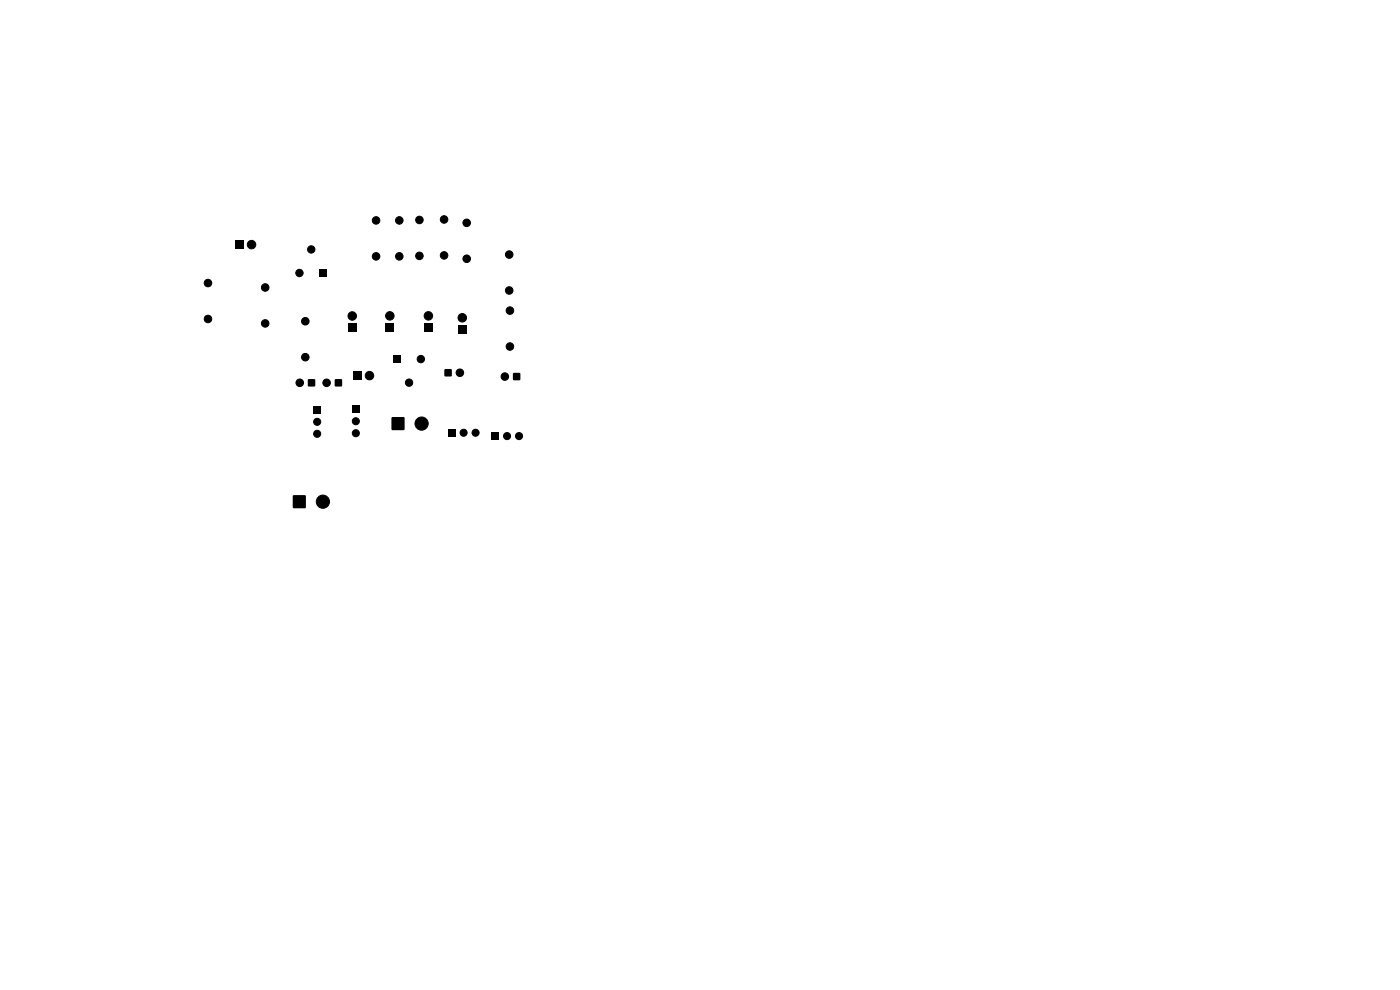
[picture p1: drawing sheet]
<svg xmlns="http://www.w3.org/2000/svg" width="297mm" height="210mm" viewBox="0 0 297 210" stroke-linecap="round" stroke-linejoin="round" font-family="sans-serif">
<g fill="#000" stroke="#000" stroke-width=".21">
<circle cx="53.4" cy="51.9" r=".9"/>
<circle cx="63.5" cy="57.9" r=".78"/>
<circle cx="66" cy="52.9" r=".78"/>
<circle cx="79.8" cy="46.8" r=".8"/>
<circle cx="79.8" cy="54.4" r=".8"/>
<circle cx="84.7" cy="54.4" r=".8"/>
<circle cx="84.7" cy="46.8" r=".8"/>
<circle cx="89" cy="46.7" r=".8"/>
<circle cx="89" cy="54.3" r=".8"/>
<circle cx="94.2" cy="46.6" r=".8"/>
<circle cx="94.2" cy="54.2" r=".8"/>
<circle cx="99" cy="47.3" r=".8"/>
<circle cx="99" cy="54.9" r=".8"/>
<circle cx="108" cy="54" r=".8"/>
<circle cx="44.1" cy="60" r=".8"/>
<circle cx="44.1" cy="67.7" r=".8"/>
<circle cx="56.3" cy="61" r=".8"/>
<circle cx="56.3" cy="68.6" r=".8"/>
<circle cx="64.8" cy="75.8" r=".8"/>
<circle cx="64.8" cy="68.1" r=".8"/>
<circle cx="74.7" cy="67" r=".9"/>
<circle cx="78.4" cy="79.7" r=".9"/>
<circle cx="82.7" cy="67" r=".9"/>
<circle cx="89.3" cy="76.2" r=".78"/>
<circle cx="90.9" cy="67" r=".9"/>
<circle cx="97.6" cy="79.1" r=".8"/>
<circle cx="98.1" cy="67.4" r=".9"/>
<circle cx="107.1" cy="79.9" r=".8"/>
<circle cx="108" cy="61.6" r=".8"/>
<circle cx="108.2" cy="65.9" r=".8"/>
<circle cx="108.2" cy="73.5" r=".8"/>
<circle cx="63.6" cy="81.2" r=".8"/>
<circle cx="67.3" cy="92" r=".75"/>
<circle cx="67.3" cy="89.5" r=".75"/>
<circle cx="69.3" cy="81.2" r=".8"/>
<circle cx="75.5" cy="89.4" r=".75"/>
<circle cx="75.5" cy="91.9" r=".75"/>
<circle cx="86.8" cy="81.2" r=".78"/>
<circle cx="89.4" cy="89.9" r="1.4"/>
<circle cx="98.3" cy="91.8" r=".75"/>
<circle cx="100.9" cy="91.8" r=".75"/>
<circle cx="107.6" cy="92.5" r=".75"/>
<circle cx="110.1" cy="92.5" r=".75"/>
<circle cx="68.5" cy="106.4" r="1.4"/>
</g>
<g fill="#000">
<path d="M49.9 51h1.8v1.8h-1.8zM67.7 57.1h1.6v1.6h-1.6zM73.8 68.7h1.8v1.8h-1.8zM83.5 75.4h1.6v1.6h-1.6zM81.8 68.6h1.8v1.8h-1.8zM90 68.6h1.8v1.8h-1.8zM94.3 78.3h1.5v1.5h-1.5zM97.2 69.1h1.8v1.8h-1.8zM66.5 86.2h1.5v1.5h-1.5zM65.4 80.5h1.4v1.4h-1.4zM71.1 80.5h1.4v1.4h-1.4zM74.7 86.1h1.5v1.5h-1.5z"/>
<path d="M74.9 78.8h1.8v1.8h-1.8zM83.1 88.5h2.7v2.7h-2.7zM95.1 91.1h1.5v1.5h-1.5zM104.3 91.8h1.5v1.5h-1.5zM108.9 79.2h1.4v1.4h-1.4zM62.2 105.1h2.6v2.7h-2.6z"/>
</g>
<path d="M104.4 92.4l-.2 .2" fill="none" stroke="#000" stroke-width=".21"/>
</svg>
